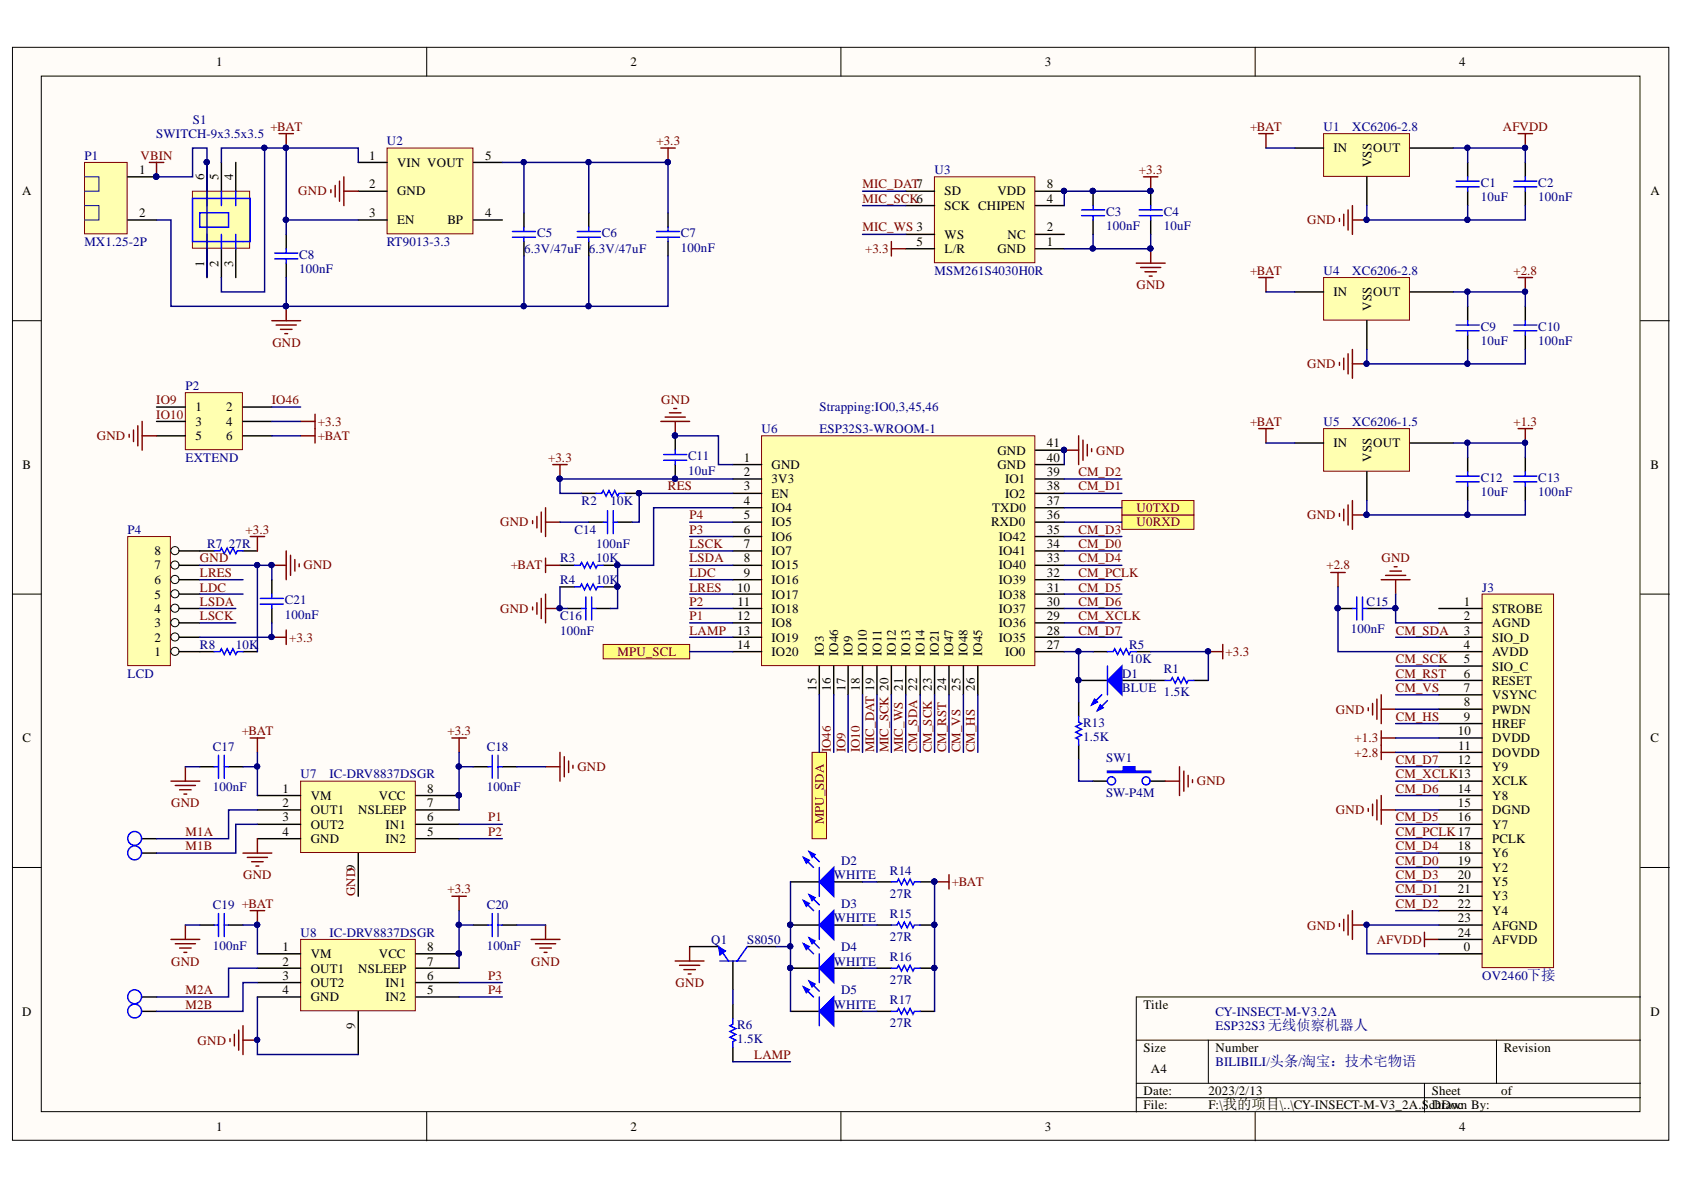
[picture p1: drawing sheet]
<svg xmlns="http://www.w3.org/2000/svg" width="297mm" height="210mm" viewBox="0 0 297 210" stroke-linecap="round" stroke-linejoin="round" font-family="sans-serif">
<defs><g id="words">
<g font-size="2.3">
<text x="38.1" y="11.7">1</text>
<text x="111.2" y="11.7">2</text>
<text x="184.3" y="11.7">3</text>
<text x="257.4" y="11.7">4</text>
<text x="65.1" y="28.1">1</text>
<text x="70" y="29.4">VIN VOUT</text>
<text x="85.6" y="28.1">5</text>
<text x="235.2" y="26.9">IN</text>
<text x="241.9" y="29.4" transform="rotate(-90 241.9 29.4)">VSS</text>
<text x="242.2" y="26.9">OUT</text>
<text x="3.9" y="34.5">A</text>
<text x="24.5" y="30.7">1</text>
<text x="36" y="31.7" transform="rotate(-90 36 31.7)">6</text>
<text x="38.6" y="31.7" transform="rotate(-90 38.6 31.7)">5</text>
<text x="41.1" y="31.7" transform="rotate(-90 41.1 31.7)">4</text>
<text x="65.1" y="33.2">2</text>
<text x="70" y="34.5">GND</text>
<text x="166.6" y="34.5">SD</text>
<text x="175.9" y="34.5">VDD</text>
<text x="184.6" y="35.7">4</text>
<text x="184.6" y="33.2">8</text>
<text x="291.1" y="34.5">A</text>
<text x="24.5" y="38.3">2</text>
<text x="65.1" y="38.3">3</text>
<text x="70" y="39.5">EN</text>
<text x="78.9" y="39.5">BP</text>
<text x="85.6" y="38.3">4</text>
<text x="166.6" y="37">SCK CHIPEN</text>
<text x="184.6" y="40.8">2</text>
<text x="36" y="47.1" transform="rotate(-90 36 47.1)">1</text>
<text x="38.6" y="47.1" transform="rotate(-90 38.6 47.1)">2</text>
<text x="41.1" y="47.1" transform="rotate(-90 41.1 47.1)">3</text>
<text x="161.6" y="43.4">5</text>
<text x="166.6" y="42.1">WS</text>
<text x="166.6" y="44.7">L/R</text>
<text x="175.9" y="44.7">GND</text>
<text x="177.7" y="42.1">NC</text>
<text x="184.6" y="43.4">1</text>
<text x="235.2" y="52.3">IN</text>
<text x="242.2" y="52.3">OUT</text>
<text x="241.9" y="54.8" transform="rotate(-90 241.9 54.8)">VSS</text>
<text x="34.5" y="72.6">1</text>
<text x="34.5" y="75.1">3</text>
<text x="34.5" y="77.6">5</text>
<text x="39.9" y="72.6">2</text>
<text x="39.9" y="75.1">4</text>
<text x="39.9" y="77.6">6</text>
<text x="4" y="82.7">B</text>
<text x="131.2" y="81.4">1</text>
<text x="131.2" y="84">2</text>
<text x="136.1" y="82.7">GND</text>
<text x="175.9" y="82.7">GND</text>
<text x="175.9" y="80.2">GND</text>
<text x="184.6" y="84">39</text>
<text x="184.6" y="81.4">40</text>
<text x="184.6" y="78.9">41</text>
<text x="235.2" y="78.9">IN</text>
<text x="241.9" y="81.4" transform="rotate(-90 241.9 81.4)">VSS</text>
<text x="242.2" y="78.9">OUT</text>
<text x="291.1" y="82.7">B</text>
<text x="131.2" y="86.5">3</text>
<text x="131.2" y="89">4</text>
<text x="136.1" y="85.2">3V3</text>
<text x="136.1" y="87.8">EN</text>
<text x="177.3" y="87.8">IO2</text>
<text x="177.3" y="85.2">IO1</text>
<text x="184.6" y="89">37</text>
<text x="184.6" y="86.5">38</text>
<text x="131.2" y="91.6">5</text>
<text x="131.2" y="94.1">6</text>
<text x="136.1" y="90.3">IO4</text>
<text x="136.1" y="92.8">IO5</text>
<text x="136.1" y="95.4">IO6</text>
<text x="174.8" y="92.8">RXD0</text>
<text x="175" y="90.3">TXD0</text>
<text x="176.2" y="95.4">IO42</text>
<text x="184.6" y="94.1">35</text>
<text x="184.6" y="91.6">36</text>
<text x="27.2" y="100.4">7</text>
<text x="27.2" y="97.9">8</text>
<text x="131.2" y="96.6">7</text>
<text x="131.2" y="99.2">8</text>
<text x="131.2" y="101.7">9</text>
<text x="136.1" y="97.9">IO7</text>
<text x="136.1" y="100.4">IO15</text>
<text x="176.2" y="100.4">IO40</text>
<text x="176.2" y="97.9">IO41</text>
<text x="184.6" y="101.7">32</text>
<text x="184.6" y="99.2">33</text>
<text x="184.6" y="96.6">34</text>
<text x="27.2" y="105.6">5</text>
<text x="27.2" y="103">6</text>
<text x="130" y="104.3">10</text>
<text x="130.1" y="106.9">11</text>
<text x="136.1" y="103">IO16</text>
<text x="136.1" y="105.6">IO17</text>
<text x="176.2" y="105.6">IO38</text>
<text x="176.2" y="103">IO39</text>
<text x="184.6" y="106.9">30</text>
<text x="184.6" y="104.3">31</text>
<text x="258.2" y="106.9">1</text>
<text x="27.2" y="113.2">2</text>
<text x="27.2" y="110.7">3</text>
<text x="27.2" y="108.1">4</text>
<text x="130" y="109.4">12</text>
<text x="130" y="111.9">13</text>
<text x="136.1" y="108.1">IO18</text>
<text x="136.1" y="110.7">IO8</text>
<text x="136.1" y="113.2">IO19</text>
<text x="176.2" y="113.2">IO35</text>
<text x="176.2" y="110.7">IO36</text>
<text x="176.2" y="108.1">IO37</text>
<text x="184.6" y="111.9">28</text>
<text x="184.6" y="109.4">29</text>
<text x="258.2" y="109.4">2</text>
<text x="258.2" y="111.9">3</text>
<text x="263.2" y="108.1">STROBE</text>
<text x="263.2" y="110.7">AGND</text>
<text x="263.2" y="113.2">SIO_D</text>
<text x="27.2" y="115.7">1</text>
<text x="130" y="114.5">14</text>
<text x="136.1" y="115.7">IO20</text>
<text x="145.3" y="115.7" transform="rotate(-90 145.3 115.7)">IO3</text>
<text x="147.8" y="115.7" transform="rotate(-90 147.8 115.7)">IO46</text>
<text x="150.4" y="115.7" transform="rotate(-90 150.4 115.7)">IO9</text>
<text x="152.9" y="115.7" transform="rotate(-90 152.9 115.7)">IO10</text>
<text x="155.5" y="115.7" transform="rotate(-90 155.5 115.7)">IO11</text>
<text x="158" y="115.7" transform="rotate(-90 158 115.7)">IO12</text>
<text x="160.5" y="115.7" transform="rotate(-90 160.5 115.7)">IO13</text>
<text x="163.1" y="115.7" transform="rotate(-90 163.1 115.7)">IO14</text>
<text x="165.6" y="115.7" transform="rotate(-90 165.6 115.7)">IO21</text>
<text x="168.1" y="115.7" transform="rotate(-90 168.1 115.7)">IO47</text>
<text x="170.7" y="115.7" transform="rotate(-90 170.7 115.7)">IO48</text>
<text x="173.2" y="115.7" transform="rotate(-90 173.2 115.7)">IO45</text>
<text x="177.3" y="115.7">IO0</text>
<text x="184.6" y="114.5">27</text>
<text x="258.2" y="114.5">4</text>
<text x="258.2" y="117">5</text>
<text x="258.2" y="119.5">6</text>
<text x="263.2" y="115.7">AVDD</text>
<text x="263.2" y="118.3">SIO_C</text>
<text x="144" y="121.8" transform="rotate(-90 144 121.8)">15</text>
<text x="146.6" y="121.8" transform="rotate(-90 146.6 121.8)">16</text>
<text x="149.1" y="121.8" transform="rotate(-90 149.1 121.8)">17</text>
<text x="151.7" y="121.8" transform="rotate(-90 151.7 121.8)">18</text>
<text x="159.3" y="121.8" transform="rotate(-90 159.3 121.8)">21</text>
<text x="164.3" y="121.8" transform="rotate(-90 164.3 121.8)">23</text>
<text x="166.9" y="121.8" transform="rotate(-90 166.9 121.8)">24</text>
<text x="169.4" y="121.8" transform="rotate(-90 169.4 121.8)">25</text>
<text x="172" y="121.8" transform="rotate(-90 172 121.8)">26</text>
<text x="258.2" y="122.1">7</text>
<text x="258.2" y="124.6">8</text>
<text x="263.2" y="120.8">RESET</text>
<text x="263.2" y="123.3">VSYNC</text>
<text x="263.2" y="125.9">PWDN</text>
<text x="4" y="130.9">C</text>
<text x="257.1" y="129.7">10</text>
<text x="258.2" y="127.1">9</text>
<text x="263.2" y="128.4">HREF</text>
<text x="263.2" y="130.9">DVDD</text>
<text x="291.1" y="130.9">C</text>
<text x="257.1" y="134.7">12</text>
<text x="257.2" y="132.2">11</text>
<text x="263.2" y="133.5">DOVDD</text>
<text x="263.2" y="136">Y9</text>
<text x="49.8" y="139.8">1</text>
<text x="49.8" y="142.4">2</text>
<text x="54.8" y="141.1">VM</text>
<text x="54.8" y="143.6">OUT1</text>
<text x="63.2" y="143.6">NSLEEP</text>
<text x="66.8" y="141.1">VCC</text>
<text x="75.4" y="142.4">7</text>
<text x="75.4" y="139.8">8</text>
<text x="257.1" y="139.8">14</text>
<text x="257.1" y="142.4">15</text>
<text x="263.2" y="138.6">XCLK</text>
<text x="263.2" y="141.1">Y8</text>
<text x="263.2" y="143.6">DGND</text>
<text x="49.8" y="144.9">3</text>
<text x="49.8" y="147.4">4</text>
<text x="54.8" y="146.2">OUT2</text>
<text x="54.8" y="148.7">GND</text>
<text x="68" y="148.7">IN2</text>
<text x="68" y="146.2">IN1</text>
<text x="75.4" y="147.4">5</text>
<text x="75.4" y="144.9">6</text>
<text x="257.1" y="144.9">16</text>
<text x="257.1" y="150">18</text>
<text x="263.2" y="146.2">Y7</text>
<text x="263.2" y="148.7">PCLK</text>
<text x="257.1" y="152.5">19</text>
<text x="257.1" y="155">20</text>
<text x="263.2" y="151.2">Y6</text>
<text x="263.2" y="153.8">Y2</text>
<text x="257.1" y="157.6">21</text>
<text x="257.1" y="160.1">22</text>
<text x="263.2" y="156.3">Y5</text>
<text x="263.2" y="158.8">Y3</text>
<text x="263.2" y="161.4">Y4</text>
<text x="49.8" y="167.8">1</text>
<text x="75.4" y="167.8">8</text>
<text x="257.1" y="162.6">23</text>
<text x="257.1" y="165.2">24</text>
<text x="258.2" y="167.8">0</text>
<text x="263.2" y="164">AFGND</text>
<text x="263.2" y="166.5">AFVDD</text>
<text x="49.8" y="170.3">2</text>
<text x="49.8" y="172.9">3</text>
<text x="54.8" y="169">VM</text>
<text x="54.8" y="171.6">OUT1</text>
<text x="63.2" y="171.6">NSLEEP</text>
<text x="66.8" y="169">VCC</text>
<text x="75.4" y="172.9">6</text>
<text x="75.4" y="170.3">7</text>
<text x="3.9" y="179.2">D</text>
<text x="49.8" y="175.4">4</text>
<text x="54.8" y="174.1">OUT2</text>
<text x="54.8" y="176.7">GND</text>
<text x="68" y="176.7">IN2</text>
<text x="68" y="174.1">IN1</text>
<text x="75.4" y="175.4">5</text>
<text x="201.7" y="177.9">Title</text>
<text x="291.1" y="179.2">D</text>
<text x="62.7" y="181.6" transform="rotate(-90 62.7 181.6)">9</text>
<text x="201.7" y="185.5">Size</text>
<text x="214.4" y="185.5">Number</text>
<text x="265.2" y="185.5">Revision</text>
<text x="203" y="189.3">A4</text>
<text x="201.7" y="193.1">Date:</text>
<text x="201.7" y="195.7">File:</text>
<text x="213.1" y="193.1">2023/2/13</text>
<text x="213.1" y="195.7">F:\我的项目\..\CY-INSECT-M-V3_2A.Schrawn By:</text>
<text x="252.6" y="193.1">Sheet</text>
<text x="252.6" y="195.7">DDoc</text>
<text x="264.8" y="193.1">of</text>
<text x="38.1" y="199.5">1</text>
<text x="111.2" y="199.5">2</text>
<text x="184.3" y="199.5">3</text>
<text x="257.4" y="199.5">4</text>
</g>
<g font-size="2.3" fill="#000080">
<text x="34" y="21.8">S1</text>
<text x="233.4" y="23.1">U1</text>
<text x="238.5" y="23.1">XC6206-2.8</text>
<text x="14.9" y="28.1">P1</text>
<text x="27.6" y="24.3">SWITCH-9x3.5x3.5</text>
<text x="68.3" y="25.6">U2</text>
<text x="164.8" y="30.7">U3</text>
<text x="261.2" y="32.9">C1</text>
<text x="261.2" y="35.5">10uF</text>
<text x="271.3" y="32.9">C2</text>
<text x="271.3" y="35.5">100nF</text>
<text x="94.7" y="41.8">C5</text>
<text x="106.1" y="41.8">C6</text>
<text x="120.1" y="41.8">C7</text>
<text x="195.1" y="38">C3</text>
<text x="195.1" y="40.6">100nF</text>
<text x="205.3" y="38">C4</text>
<text x="205.3" y="40.6">10uF</text>
<text x="14.9" y="43.4">MX1.25-2P</text>
<text x="52.8" y="45.7">C8</text>
<text x="68.3" y="43.4">RT9013-3.3</text>
<text x="92.4" y="44.7">6.3V/47uF</text>
<text x="103.9" y="44.7">6.3V/47uF</text>
<text x="120.1" y="44.4">100nF</text>
<text x="52.8" y="48.2">100nF</text>
<text x="164.8" y="48.5">MSM261S4030H0R</text>
<text x="233.4" y="48.5">U4</text>
<text x="238.5" y="48.5">XC6206-2.8</text>
<text x="261.2" y="58.4">C9</text>
<text x="271.3" y="58.4">C10</text>
<text x="261.2" y="60.9">10uF</text>
<text x="271.3" y="60.9">100nF</text>
<text x="32.7" y="68.8">P2</text>
<text x="134.3" y="76.4">U6</text>
<text x="144.5" y="76.4">ESP32S3-WROOM-1</text>
<text x="144.5" y="72.6">Strapping:IO0,3,45,46</text>
<text x="233.4" y="75.1">U5</text>
<text x="238.5" y="75.1">XC6206-1.5</text>
<text x="32.7" y="81.4">EXTEND</text>
<text x="121.4" y="81.2">C11</text>
<text x="121.4" y="83.7">10uF</text>
<text x="102.6" y="89">R2</text>
<text x="107.7" y="89">10K</text>
<text x="261.2" y="85">C12</text>
<text x="261.2" y="87.5">10uF</text>
<text x="271.3" y="85">C13</text>
<text x="271.3" y="87.5">100nF</text>
<text x="22.5" y="94.1">P4</text>
<text x="101.3" y="94.1">C14</text>
<text x="36.5" y="96.6">R7</text>
<text x="40.3" y="96.6">27R</text>
<text x="98.8" y="99.2">R3</text>
<text x="105.1" y="96.6">100nF</text>
<text x="105.1" y="99.2">10K</text>
<text x="50.2" y="106.6">C21</text>
<text x="98.8" y="103">R4</text>
<text x="105.1" y="103">10K</text>
<text x="241.1" y="106.9">C15</text>
<text x="261.4" y="104.3">J3</text>
<text x="50.2" y="109.2">100nF</text>
<text x="98.8" y="109.4">C16</text>
<text x="98.8" y="111.9">100nF</text>
<text x="238.3" y="111.7">100nF</text>
<text x="22.5" y="119.5">LCD</text>
<text x="35.3" y="114.5">R8</text>
<text x="41.6" y="114.5">10K</text>
<text x="197.9" y="119.5">D1</text>
<text x="199.2" y="114.5">R5</text>
<text x="199.2" y="117">10K</text>
<text x="205.3" y="118.8">R1</text>
<text x="197.9" y="122.1">BLUE</text>
<text x="205.3" y="122.8">1.5K</text>
<text x="191.1" y="128.2">R13</text>
<text x="191.1" y="130.7">1.5K</text>
<text x="37.6" y="132.5">C17</text>
<text x="53" y="137.3">U7</text>
<text x="58.1" y="137.3">IC-DRV8837DSGR</text>
<text x="85.8" y="132.5">C18</text>
<text x="195.1" y="134.5">SW1</text>
<text x="37.6" y="139.6">100nF</text>
<text x="85.8" y="139.6">100nF</text>
<text x="195.1" y="140.6">SW-P4M</text>
<text x="147.1" y="155">WHITE</text>
<text x="148.4" y="152.5">D2</text>
<text x="157" y="154.3">R14</text>
<text x="37.6" y="160.3">C19 +BAT</text>
<text x="85.8" y="160.3">C20</text>
<text x="148.4" y="160.1">D3</text>
<text x="157" y="158.3">27R</text>
<text x="157" y="161.9">R15</text>
<text x="37.6" y="167.5">100nF</text>
<text x="53" y="165.2">U8</text>
<text x="58.1" y="165.2">IC-DRV8837DSGR</text>
<text x="85.8" y="167.5">100nF</text>
<text x="125.4" y="166.5">Q1</text>
<text x="131.8" y="166.5">S8050</text>
<text x="147.1" y="162.6">WHITE</text>
<text x="148.4" y="167.8">D4</text>
<text x="157" y="166">27R</text>
<text x="147.1" y="170.3">WHITE</text>
<text x="157" y="169.6">R16</text>
<text x="157" y="173.6">27R</text>
<text x="261.4" y="172.9">OV2460下接</text>
<text x="147.1" y="177.9">WHITE</text>
<text x="148.4" y="175.4">D5</text>
<text x="157" y="177.2">R17</text>
<text x="214.4" y="179.2">CY-INSECT-M-V3.2A</text>
<text x="130" y="181.5">R6</text>
<text x="130" y="184">1.5K</text>
<text x="157" y="181.2">27R</text>
<text x="214.4" y="181.7">ESP32S3 无线侦察机器人</text>
<text x="214.4" y="188.1">BILIBILI/头条/淘宝：技术宅物语</text>
</g>
<g font-size="2.3" fill="#800000">
<text x="47.7" y="23.1">+BAT</text>
<text x="220.5" y="23.1">+BAT</text>
<text x="265.1" y="23.1">AFVDD</text>
<text x="24.8" y="28.1">VBIN</text>
<text x="115.8" y="25.6">+3.3</text>
<text x="52.6" y="34.5">GND</text>
<text x="152.2" y="35.7">MIC_SCK6</text>
<text x="152.2" y="33.2">MIC_DAT7</text>
<text x="200.9" y="30.7">+3.3</text>
<text x="152.2" y="40.8">MIC_WS 3</text>
<text x="230.6" y="39.5">GND</text>
<text x="152.6" y="44.7">+3.3</text>
<text x="200.5" y="51">GND</text>
<text x="220.5" y="48.5">+BAT</text>
<text x="266.9" y="48.5">+2.8</text>
<text x="48" y="61.2">GND</text>
<text x="230.6" y="65">GND</text>
<text x="27.6" y="71.3">IO9</text>
<text x="48" y="71.3">IO46</text>
<text x="116.6" y="71.3">GND</text>
<text x="17.1" y="77.6">GND</text>
<text x="27.6" y="73.8">IO10</text>
<text x="56.1" y="75.1">+3.3</text>
<text x="56.1" y="77.6">+BAT</text>
<text x="220.5" y="75.1">+BAT</text>
<text x="266.9" y="75.1">+1.3</text>
<text x="96.7" y="81.4">+3.3</text>
<text x="190.2" y="84">CM_D2</text>
<text x="193.4" y="80.2">GND</text>
<text x="117.8" y="86.5">RES</text>
<text x="190.2" y="86.5">CM_D1</text>
<text x="43.3" y="94.1">+3.3</text>
<text x="88.2" y="92.8">GND</text>
<text x="121.6" y="94.1">P3</text>
<text x="121.6" y="91.6">P4</text>
<text x="190.2" y="94.1">CM_D3</text>
<text x="200.5" y="92.8">U0RXD</text>
<text x="200.5" y="90.3">U0TXD</text>
<text x="230.6" y="91.6">GND</text>
<text x="35.3" y="99.2">GND</text>
<text x="35.3" y="101.7">LRES</text>
<text x="53.5" y="100.4">GND</text>
<text x="90.1" y="100.4">+BAT</text>
<text x="121.6" y="101.7">LDC</text>
<text x="121.6" y="96.6">LSCK</text>
<text x="121.6" y="99.2">LSDA</text>
<text x="190.2" y="101.7">CM_PCLK</text>
<text x="190.2" y="96.6">CM_D0</text>
<text x="190.2" y="99.2">CM_D4</text>
<text x="234" y="100.4">+2.8</text>
<text x="243.7" y="99.2">GND</text>
<text x="35.3" y="106.9">LSDA</text>
<text x="35.3" y="104.3">LDC</text>
<text x="121.6" y="106.9">P2</text>
<text x="121.6" y="104.3">LRES</text>
<text x="190.2" y="104.3">CM_D5</text>
<text x="190.2" y="106.9">CM_D6</text>
<text x="35.3" y="109.4">LSCK</text>
<text x="51" y="113.2">+3.3</text>
<text x="88.2" y="108.1">GND</text>
<text x="121.6" y="109.4">P1</text>
<text x="121.6" y="111.9">LAMP</text>
<text x="190.2" y="111.9">CM_D7</text>
<text x="190.2" y="109.4">CM_XCLK</text>
<text x="246.2" y="111.9">CM_SDA</text>
<text x="108.9" y="115.7">MPU_SCL</text>
<text x="216.2" y="115.7">+3.3</text>
<text x="246.2" y="119.5">CM_RST</text>
<text x="246.2" y="117">CM_SCK</text>
<text x="235.6" y="125.9">GND</text>
<text x="246.2" y="122.1">CM_VS</text>
<text x="42.6" y="129.7">+BAT</text>
<text x="78.9" y="129.7">+3.3</text>
<text x="238.9" y="130.9">+1.3</text>
<text x="246.2" y="127.1">CM_HS</text>
<text x="101.8" y="136">GND</text>
<text x="146.6" y="132.7" transform="rotate(-90 146.6 132.7)">IO46</text>
<text x="149.1" y="132.7" transform="rotate(-90 149.1 132.7)">IO9</text>
<text x="151.7" y="132.7" transform="rotate(-90 151.7 132.7)">IO10</text>
<text x="154.2" y="132.7" transform="rotate(-90 154.2 132.7)">MIC_DAT 19</text>
<text x="156.7" y="132.7" transform="rotate(-90 156.7 132.7)">MIC_SCK 20</text>
<text x="159.3" y="132.7" transform="rotate(-90 159.3 132.7)">MIC_WS</text>
<text x="161.8" y="132.7" transform="rotate(-90 161.8 132.7)">CM_SDA 22</text>
<text x="164.3" y="132.7" transform="rotate(-90 164.3 132.7)">CM_SCK</text>
<text x="166.9" y="132.7" transform="rotate(-90 166.9 132.7)">CM_RST</text>
<text x="169.4" y="132.7" transform="rotate(-90 169.4 132.7)">CM_VS</text>
<text x="172" y="132.7" transform="rotate(-90 172 132.7)">CM_HS</text>
<text x="238.9" y="133.5">+2.8</text>
<text x="246.2" y="134.7">CM_D7</text>
<text x="246.2" y="137.3">CM_XCLK13</text>
<text x="30.2" y="142.4">GND</text>
<text x="211.1" y="138.6">GND</text>
<text x="235.6" y="143.6">GND</text>
<text x="246.2" y="139.8">CM_D6</text>
<text x="32.7" y="147.4">M1A</text>
<text x="32.7" y="150">M1B</text>
<text x="86.1" y="144.9">P1</text>
<text x="86.1" y="147.4">P2</text>
<text x="145.3" y="145.4" transform="rotate(-90 145.3 145.4)">MPU_SDA</text>
<text x="246.2" y="150">CM_D4</text>
<text x="246.2" y="144.9">CM_D5</text>
<text x="246.2" y="147.4">CM_PCLK17</text>
<text x="42.9" y="155">GND</text>
<text x="246.2" y="152.5">CM_D0</text>
<text x="246.2" y="155">CM_D3</text>
<text x="62.7" y="158.1" transform="rotate(-90 62.7 158.1)">GND9</text>
<text x="78.9" y="157.6">+3.3</text>
<text x="167.9" y="156.3">+BAT</text>
<text x="246.2" y="157.6">CM_D1</text>
<text x="246.2" y="160.1">CM_D2</text>
<text x="230.6" y="164">GND</text>
<text x="242.8" y="166.5">AFVDD</text>
<text x="30.2" y="170.3">GND</text>
<text x="86.1" y="172.9">P3</text>
<text x="93.7" y="170.3">GND</text>
<text x="32.7" y="177.9">M2B</text>
<text x="32.7" y="175.4">M2A</text>
<text x="86.1" y="175.4">P4</text>
<text x="119.2" y="174.1">GND</text>
<text x="34.8" y="184.3">GND</text>
<text x="133" y="186.8">LAMP</text>
</g>
</g></defs>
<g fill="#fffcf8" stroke="#000" stroke-width=".18">
<path d="M2.2 8.3h292.2v192.8h-292.2z"/>
<path d="M7.3 13.4h282v182.7h-282z"/>
</g>
<g fill="none" stroke="#000" stroke-width=".18">
<path d="M75.3 8.3v5.1M148.3 8.3v5.1M221.4 8.3v5.1M2.2 56.6h5.1M289.4 56.6h5.1M2.2 104.8h5.1M289.4 104.8h5.1M2.2 153h5.1M289.4 153h5.1M289.4 175.9h-89v20.3M75.3 196.2v5M148.3 196.2v5"/>
<path d="M200.4 183.5h89M200.4 191.1h89M200.4 193.6h89M213.1 183.5v7.6M221.4 196.2v5M251.3 191.1v5.1M264 183.5v7.6"/>
</g>
<g fill="none" stroke="#800000" stroke-width=".25">
<path d="M222 49h2.6M223.3 49v2.5M267.8 49h2.5M269 49v2.5M222 75.6h2.6M223.3 75.6v2.5M236.3 63.9v.5M237 63.2v2M237.8 62.4v3.6M238.6 61.6v5.1M238.6 64.2h2.5M267.8 75.6h2.5"/>
<path d="M269 75.6v2.5M236.3 90.6v.5M237 89.8v2M237.8 89.1v3.5M238.6 88.3v5.1M238.6 90.8h2.5M245.9 100h.5M234.7 101h2.6M236 101v2.5M243.6 102.3h5.1M244.4 101.5h3.6M245.2 100.7h2"/>
<path d="M246.2 102.3v2.5M241.3 124.8v.5M242.1 124.1v2M242.9 123.3v3.6M243.6 122.6v5M243.6 128.9v5.1M243.6 125.1h2.6M243.6 130.2h2.6M243.6 132.7h2.6M241.3 142.6v.5M242.1 141.8v2.1M242.9 141.1v3.5"/>
<path d="M243.6 140.3v5.1M243.6 142.9h2.6"/>
</g>
<path d="M258.9 54v2.6M258.9 59.1v2.5M269 54v2.6M269 59.1v2.5M258.9 80.7v2.5M258.9 85.8v2.5M269 80.7v2.5M269 85.8v2.5M236 107.3h2.6M241.1 107.3h2.5" fill="none" stroke="#000" stroke-width=".25"/>
<g fill="#000080" stroke="#000080" stroke-width=".18">
<circle cx="236" cy="107.3" r=".46"/>
<circle cx="241" cy="64.1" r=".46"/>
<circle cx="269" cy="51.4" r=".46"/>
<circle cx="241" cy="90.8" r=".46"/>
<circle cx="269" cy="78.1" r=".46"/>
</g>
<g fill="none" stroke="#00f" stroke-width=".25">
<path d="M256.8 57.3h4.1M256.8 58.3h4.1M258.9 56.6v.7M258.9 58.3v.8M267 57.3h4.1M267 58.3h4.1M269 56.6v.7M269 58.3v.8M256.8 84h4.1M256.8 85h4.1M258.9 83.2v.8M258.9 85v.8"/>
<path d="M267 84h4.1M267 85h4.1M269 83.2v.8M269 85v.8M238.6 107.3h.7M239.3 105.3v4.1M240.3 105.3v4.1M240.3 107.3h.8"/>
</g>
<path d="M233.5 49h15.1v7.5h-15.1z" fill="#ffffb0" stroke="#800000" stroke-width=".18"/>
<path d="M228.4 51.5h5.1M241.1 56.6v5M248.7 51.5h7.6" fill="none" stroke="#000" stroke-width=".25"/>
<path d="M233.5 75.6h15.1v7.5h-15.1z" fill="#ffffb0" stroke="#800000" stroke-width=".18"/>
<path d="M228.4 78.1h5.1M248.7 78.1h7.6M241.1 83.2v5.1" fill="none" stroke="#000" stroke-width=".25"/>
<path d="M164.8 31.2h17.7v15.1h-17.7z" fill="#ffffb0" stroke="#800000" stroke-width=".18"/>
<path d="M159.8 36.3h5M159.8 33.7h5M182.6 36.3h5.1M182.6 33.7h5.1M192.8 33.7v2.6M192.8 38.8v2.5M203 33.7v2.6M203 38.8v2.5M159.8 43.9h5M159.8 41.3h5M182.6 43.9h5.1M182.6 41.3h5.1" fill="none" stroke="#000" stroke-width=".25"/>
<g fill="#000080" stroke="#000080" stroke-width=".18">
<circle cx="187.7" cy="33.7" r=".46"/>
<circle cx="192.7" cy="33.7" r=".46"/>
<circle cx="202.9" cy="33.7" r=".46"/>
<circle cx="202.9" cy="43.8" r=".46"/>
<circle cx="241" cy="163.1" r=".46"/>
</g>
<path d="M190.8 37h4M190.8 38h4M192.8 36.3v.7M192.8 38v.8M200.9 37h4.1M200.9 38h4.1M203 36.3v.7M203 38v.8" fill="none" stroke="#00f" stroke-width=".25"/>
<g fill="none" stroke="#800000" stroke-width=".25">
<path d="M201.7 31.2h2.5M203 31.2v2.5M157.2 42.6v2.5M157.2 43.9h2.6M200.4 46.4h5.1M201.2 47.2h3.5M202 47.9h2M202.7 48.7h.5M203 43.9v2.5M236.3 162.9v.5M237 162.2v2M237.8 161.4v3.5"/>
<path d="M238.6 160.6v5.1M238.6 163.2h2.5M251.3 164.4v2.6M251.3 165.7h2.5"/>
</g>
<path d="M261.4 104.8h12.6v65.9h-12.6z" fill="#ffffb0" stroke="#800000" stroke-width=".18"/>
<g fill="none" stroke="#000" stroke-width=".25">
<path d="M258.9 28.7v2.5M258.9 33.7v2.6M269 28.7v2.5M269 33.7v2.6M253.8 107.3h7.6M253.8 109.9h7.6M253.8 112.4h7.6M253.8 114.9h7.6M253.8 117.5h7.6M253.8 120h7.6M253.8 122.6h7.6M253.8 125.1h7.6"/>
<path d="M253.8 127.6h7.6M253.8 130.2h7.6M253.8 132.7h7.6M253.8 135.2h7.6M253.8 137.8h7.6M253.8 140.3h7.6M253.8 142.9h7.6M253.8 145.4h7.6M253.8 147.9h7.6M253.8 150.5h7.6M253.8 153h7.6M253.8 155.6h7.6"/>
<path d="M253.8 158.1h7.6M253.8 160.6h7.6M253.8 163.2h7.6M253.8 165.7h7.6M253.8 168.2h7.6"/>
</g>
<path d="M222 23.6h2.6M223.3 23.6v2.5M236.3 38.5v.6M237 37.8v2M237.8 37v3.6M238.6 36.3v5M238.6 38.8h2.5" fill="none" stroke="#800000" stroke-width=".25"/>
<circle cx="241" cy="38.8" r=".46" fill="#000080" stroke="#000080" stroke-width=".18"/>
<path d="M256.8 32h4.1M256.8 33h4.1M258.9 31.2v.8M258.9 33v.7M267 32h4.1M267 33h4.1M269 31.2v.8M269 33v.7" fill="none" stroke="#00f" stroke-width=".25"/>
<path d="M233.5 23.6h15.1v7.5h-15.1z" fill="#ffffb0" stroke="#800000" stroke-width=".18"/>
<path d="M228.4 26.1h5.1M241.1 31.2v5.1M248.7 26.1h7.6" fill="none" stroke="#000" stroke-width=".25"/>
<path d="M267.8 23.6h2.5M269 23.6v2.5" fill="none" stroke="#800000" stroke-width=".25"/>
<circle cx="269" cy="26.1" r=".46" fill="#000080" stroke="#000080" stroke-width=".18"/>
<path d="M134.3 76.9h48.2v40.5h-48.2z" fill="#ffffb0" stroke="#800000" stroke-width=".18"/>
<g fill="none" stroke="#000" stroke-width=".25">
<path d="M182.6 79.4h5.1M129.3 81.9h5.1M129.3 84.5h5.1M129.3 87h5.1M129.3 89.6h5.1M129.3 92.1h5.1M129.3 94.6h5.1M129.3 97.2h5.1M129.3 99.7h5.1M182.6 81.9h5.1M182.6 84.5h5.1M182.6 87h5.1"/>
<path d="M182.6 89.6h5.1M182.6 92.1h5.1M182.6 94.6h5.1M182.6 97.2h5.1M182.6 99.7h5.1M129.3 102.3h5.1M129.3 104.8h5.1M129.3 107.3h5.1M129.3 109.9h5.1M129.3 112.4h5.1M129.3 114.9h5.1M144.5 117.5v5.1"/>
<path d="M147.1 117.5v5.1M149.6 117.5v5.1M152.1 117.5v5.1M154.7 117.5v5.1M157.2 117.5v5.1M159.8 117.5v5.1M162.3 117.5v5.1M164.8 117.5v5.1M167.4 117.5v5.1M169.9 117.5v5.1M172.5 117.5v5.1M182.6 102.3h5.1"/>
<path d="M182.6 104.8h5.1M182.6 107.3h5.1M182.6 109.9h5.1M182.6 112.4h5.1M182.6 114.9h5.1M190.3 120h5M197.9 120h5.1"/>
</g>
<g fill="#000080" stroke="#000080" stroke-width=".18">
<circle cx="187.7" cy="79.4" r=".46"/>
<circle cx="190.2" cy="120" r=".46"/>
</g>
<path d="M195.3 120l2.6-2.5v5.1z" fill="#00f"/>
<path d="M194.3 122.6l-1.7 1.7M195.3 120l2.6-2.5v5.1zM195.3 123.6l-1.7 1.7" fill="none" stroke="#00f" stroke-width=".25"/>
<path d="M193.1 123.3l.5 .5-1 .5z" fill="#00f"/>
<path d="M193.1 123.3l.5 .5-1 .5z" fill="none" stroke="#00f" stroke-width=".25"/>
<path d="M194.1 124.3l.5 .5-1 .5z" fill="#00f"/>
<path d="M195.3 117.5v5.1M194.1 124.3l.5 .5-1 .5z" fill="none" stroke="#00f" stroke-width=".25"/>
<circle cx="190.2" cy="120" r=".46" fill="#000080" stroke="#000080" stroke-width=".18"/>
<path d="M68.3 26.1h15.1v15.1h-15.1z" fill="#ffffb0" stroke="#800000" stroke-width=".18"/>
<g fill="none" stroke="#000" stroke-width=".25">
<path d="M63.2 28.7h5.1M63.2 33.7h5.1M63.2 38.8h5.1M83.5 28.7h5.1M83.5 38.8h5.1M117.8 37.5v2.6M36.5 43.9v5.1M39 43.9v5.1M50.5 41.3v2.6M50.5 46.4v2.6M117.8 42.6v2.5M203 120h2.5"/>
<path d="M210.6 120h2.5"/>
</g>
<path d="M48.5 44.6h4M48.5 45.7h4M50.5 43.9v.7M50.5 45.7v.7M115.8 40.8h4.1M115.8 41.8h4.1M117.8 40.1v.7M117.8 41.8v.8M205.5 120h1l.3-.5 .5 1 .5-1 .5 1 .5-1 .5 1 .3-.5h1" fill="none" stroke="#00f" stroke-width=".25"/>
<g fill="none" stroke="#800000" stroke-width=".25">
<path d="M26.3 28.7h2.6M27.6 28.7v2.5M49.2 23.6h2.6M50.5 23.6v2.5M58.4 33.5v.5M59.1 32.7v2M59.9 32v3.5M60.7 31.2v5.1M60.7 33.7h2.5M116.6 26.1h2.5M117.8 26.1v2.6M47.9 56.6h5.1"/>
<path d="M48.7 57.3h3.6M49.5 58.1h2M50.2 58.9h.5M50.5 54v2.6"/>
</g>
<g fill="#000080" stroke="#000080" stroke-width=".18">
<circle cx="50.4" cy="54" r=".47"/>
<circle cx="117.8" cy="28.6" r=".46"/>
<circle cx="50.4" cy="26.1" r=".46"/>
<circle cx="27.5" cy="31.2" r=".47"/>
</g>
<path d="M33.9 33.7h10.1v10.1h-10.1z" fill="#ffffb0" stroke="#800000" stroke-width=".18"/>
<path d="M34 35h10.1v7.6h-10.1zM35.2 37.5h5.1v2.6h-5.1zM36.5 33.7v2.6M39 33.7v2.6M41.6 33.7v2.6M36.5 41.3v2.6M39 41.3v2.6M41.6 41.3v2.6" fill="none" stroke="#00f" stroke-width=".25"/>
<path d="M36.5 28.7v5M39 28.7v5M41.6 28.7v5M41.6 43.9v5.1" fill="none" stroke="#000" stroke-width=".25"/>
<circle cx="36.5" cy="28.6" r=".46" fill="#000080" stroke="#000080" stroke-width=".18"/>
<path d="M14.9 28.7h7.5v12.5h-7.5z" fill="#ffffb0" stroke="#800000" stroke-width=".18"/>
<path d="M22.5 31.2h5.1M22.5 38.8h5.1" fill="none" stroke="#000" stroke-width=".25"/>
<circle cx="27.5" cy="31.2" r=".47" fill="#000080" stroke="#000080" stroke-width=".18"/>
<path d="M14.9 31.2h2.5v2.5h-2.5M14.9 36.3h2.5v2.5h-2.5" fill="none" stroke="#11037f" stroke-width=".18"/>
<path d="M53 137.8h20.3v12.6h-20.3z" fill="#ffffb0" stroke="#800000" stroke-width=".18"/>
<g fill="none" stroke="#000" stroke-width=".25">
<path d="M35.2 135.2h2.6M40.3 135.2h2.6M83.5 135.2h2.6M88.6 135.2h2.5M45.4 140.3h7.6M45.4 142.9h7.6M45.4 145.4h7.6M45.4 147.9h7.6M63.2 150.5v7.6M73.4 140.3h7.6M73.4 142.9h7.6M73.4 145.4h7.6"/>
<path d="M73.4 147.9h7.6"/>
</g>
<circle cx="80.9" cy="140.3" r=".46" fill="#000080" stroke="#000080" stroke-width=".18"/>
<path d="M30.2 137.8h5M30.9 138.5h3.6M31.7 139.3h2M32.7 135.2v2.6M44.1 130.2h2.6M45.4 130.2v2.5M79.7 130.2h2.6M81 130.2v2.5M32.4 140.1h.6" fill="none" stroke="#800000" stroke-width=".25"/>
<path d="M37.8 135.2h.7M38.5 133.2v4.1M39.6 133.2v4.1M39.6 135.2h.7M86.1 135.2h.7M86.8 133.2v4.1M87.8 135.2h.8M87.8 133.2v4.1" fill="none" stroke="#00f" stroke-width=".25"/>
<path d="M53 165.7h20.3v12.6h-20.3z" fill="#ffffb0" stroke="#800000" stroke-width=".18"/>
<g fill="none" stroke="#000" stroke-width=".25">
<path d="M35.2 163.2h2.6M40.3 163.2h2.6M45.4 168.2h7.6M45.4 170.8h7.6M45.4 173.3h7.6M45.4 175.9h7.6M63.2 178.4v7.6M73.4 168.2h7.6M73.4 170.8h7.6M73.4 173.3h7.6M73.4 175.9h7.6M83.5 163.2h2.6"/>
<path d="M88.6 163.2h2.5M121.6 167h5.1M129.3 169.5v5.1M131.8 167h5.1"/>
</g>
<g fill="#000080" stroke="#000080" stroke-width=".18">
<circle cx="80.9" cy="168.2" r=".46"/>
<circle cx="45.4" cy="163.1" r=".46"/>
<circle cx="45.4" cy="183.4" r=".46"/>
</g>
<g fill="none" stroke="#800000" stroke-width=".25">
<path d="M96.2 135.2h2.6M98.8 132.7v5.1M99.5 133.5v3.5M100.3 134.2v2.1M101.1 135v.5M42.9 150.5h5M43.6 151.2h3.6M44.4 152h2M45.1 152.8h.6M45.4 147.9v2.6M79.7 158.1h2.6M81 158.1v2.5"/>
<path d="M30.2 165.7h5M30.9 166.5h3.6M31.7 167.2h2M32.4 168h.6M32.7 163.2v2.5M44.1 160.6h2.6M45.4 160.6v2.6M93.7 165.7h5.1M94.5 166.5h3.5M95.2 167.2h2M96 168h.5M96.2 163.2v2.5"/>
<path d="M119.1 169.5h5.1M119.9 170.3h3.5M120.6 171h2.1M121.4 171.8h.5M121.6 167v2.5M40.6 183.2v.5M41.3 182.5v2M42.1 181.7v3.5M42.9 180.9v5.1M42.9 183.5h2.5"/>
</g>
<path d="M37.8 163.2h.7M38.5 161.1v4.1M39.6 161.1v4.1M39.6 163.2h.7M86.1 163.2h.7M86.8 161.1v4.1M87.8 163.2h.8M87.8 161.1v4.1M126.7 167l1.8 2.5M127 169.5h4.6M131.8 167l-1.8 2.5" fill="none" stroke="#00f" stroke-width=".25"/>
<path d="M126.7 167l1.3 .7-1 .8z" fill="#00f"/>
<path d="M126.7 167l1.3 .7-1 .8z" fill="none" stroke="#00f" stroke-width=".18"/>
<path d="M129.3 177.1v2.6M139.4 163.2h5.1M147.1 163.2h5M129.3 184.7v2.6" fill="none" stroke="#000" stroke-width=".25"/>
<path d="M129.3 179.7v1l-.5 .2 1 .5-1 .5 1 .6-1 .5 1 .5-.5 .2v1" fill="none" stroke="#00f" stroke-width=".25"/>
<path d="M164.8 155.6h2.6M167.4 154.3v2.5" fill="none" stroke="#800000" stroke-width=".25"/>
<g fill="#000080" stroke="#000080" stroke-width=".18">
<circle cx="164.8" cy="155.5" r=".46"/>
<circle cx="139.4" cy="163.1" r=".46"/>
</g>
<path d="M144.5 163.2l2.6-2.6v5.1z" fill="#00f"/>
<path d="M141.7 158.9l1.8 1.7M142.7 157.8l1.8 1.8M144.5 163.2l2.6-2.6v5.1z" fill="none" stroke="#00f" stroke-width=".25"/>
<path d="M141.7 158.9l1 .5-.5 .5z" fill="#00f"/>
<path d="M141.7 158.9l1 .5-.5 .5z" fill="none" stroke="#00f" stroke-width=".25"/>
<path d="M142.7 157.8l1.1 .5-.6 .6z" fill="#00f"/>
<path d="M142.7 157.8l1.1 .5-.6 .6zM144.5 160.6v5.1" fill="none" stroke="#00f" stroke-width=".25"/>
<g fill="#000080" stroke="#000080" stroke-width=".18">
<circle cx="139.4" cy="163.1" r=".46"/>
<circle cx="139.4" cy="170.7" r=".46"/>
</g>
<path d="M139.4 170.8h5.1M147.1 170.8h5" fill="none" stroke="#000" stroke-width=".25"/>
<path d="M144.5 170.8l2.6-2.6v5.1z" fill="#00f"/>
<path d="M141.7 166.5l1.8 1.7M142.7 165.4l1.8 1.8M144.5 170.8l2.6-2.6v5.1z" fill="none" stroke="#00f" stroke-width=".25"/>
<path d="M141.7 166.5l1 .5-.5 .5z" fill="#00f"/>
<path d="M141.7 166.5l1 .5-.5 .5z" fill="none" stroke="#00f" stroke-width=".25"/>
<path d="M142.7 165.4l1.1 .6-.6 .5z" fill="#00f"/>
<g fill="none" stroke="#00f" stroke-width=".25">
<path d="M90.4 40.8h4.1M90.4 41.8h4.1M92.4 40.1v.7M92.4 41.8v.8M101.8 40.8h4.1M101.8 41.8h4.1M103.9 40.1v.7M103.9 41.8v.8M119.1 79.4v.8M101.3 99.7h1l.3-.5 .5 1 .5-1 .5 1 .5-1 .5 1 .3-.5h1M105.1 87h1l.3-.5 .5 1 .5-1 .5 1 .5-1 .5 1 .3-.5h1M106.4 92.1h.8"/>
<path d="M107.2 90.1v4M108.2 90.1v4M108.2 92.1h.7M117.1 80.2h4M117.1 81.2h4M119.1 81.2v.7M101.3 103.5h1l.3-.5 .5 1 .5-1 .5 1 .5-1 .5 1 .3-.5h1M195.3 114.9h1.1l.2-.5 .5 1.1 .5-1.1 .5 1.1 .6-1.1 .5 1.1 .2-.6h1M142.7 165.4l1.1 .6-.6 .5zM144.5 168.2v5.1"/>
</g>
<g fill="#000080" stroke="#000080" stroke-width=".18">
<circle cx="139.4" cy="170.7" r=".46"/>
<circle cx="119.1" cy="84.4" r=".46"/>
<circle cx="119.1" cy="76.8" r=".46"/>
<circle cx="187.7" cy="79.4" r=".46"/>
<circle cx="98.7" cy="84.4" r=".46"/>
<circle cx="112.7" cy="87" r=".46"/>
<circle cx="108.9" cy="99.7" r=".46"/>
<circle cx="108.9" cy="103.5" r=".46"/>
<circle cx="213.1" cy="114.9" r=".46"/>
</g>
<g fill="none" stroke="#000" stroke-width=".25">
<path d="M92.4 37.5v2.6M103.9 37.5v2.6M92.4 42.6v2.5M103.9 42.6v2.5M119.1 76.9v2.5M98.8 99.7h2.5M102.6 87h2.5M103.9 92.1h2.5M106.4 99.7h2.5M108.9 92.1h2.6M110.2 87h2.6M119.1 81.9v2.6"/>
<path d="M98.8 103.5h2.5M106.4 103.5h2.5M192.8 114.9h2.5M200.4 114.9h2.6M192.8 137.8h2.5M203 137.8h2.5"/>
</g>
<g fill="none" stroke="#800000" stroke-width=".25">
<path d="M116.6 74.3h5M117.3 73.6h3.6M118.1 72.8h2M118.8 72.1h.6M119.1 74.3v2.6M187.7 79.4h2.6M190.3 76.9v5M191 77.6v3.6M191.8 78.4v2M192.6 79.2v.5M93.9 91.8v.6M94.7 91.1v2"/>
<path d="M95.5 90.3v3.6M96.2 89.6v5M96.2 92.1h2.6M97.5 81.9h2.5M98.8 81.9v2.6M213.1 114.9h2.6M215.7 113.7v2.5"/>
</g>
<path d="M195.3 136h2.8v-.8h2.1v.8h2.8v.3h-7.7z" fill-rule="evenodd" fill="#00f"/>
<g fill="none" stroke="#00f" stroke-width=".25">
<path d="M102.6 107.3h.7M103.3 105.3v4.1M104.4 105.3v4.1M104.4 107.3h.7M195.3 136h2.8v-.8h2.1v.8h2.8v.3h-7.7z"/>
<circle cx="196.1" cy="137.7" r=".72"/>
<circle cx="202.2" cy="137.7" r=".71"/>
</g>
<path d="M96.2 98.4v2.6M96.2 99.7h2.6M93.9 107.1v.5M94.7 106.3v2M95.5 105.6v3.5M96.2 104.8v5.1M96.2 107.3h2.6M205.5 137.8h2.6M208.1 135.2v5.1M208.8 136v3.6M209.6 136.8v2M210.3 137.5v.5" fill="none" stroke="#800000" stroke-width=".25"/>
<path d="M100 107.3h2.6M105.1 107.3h2.6" fill="none" stroke="#000" stroke-width=".25"/>
<circle cx="98.7" cy="107.3" r=".46" fill="#000080" stroke="#000080" stroke-width=".18"/>
<path d="M32.7 69.3h10.1v10h-10.1z" fill="#ffffb0" stroke="#800000" stroke-width=".18"/>
<path d="M27.6 71.8h5.1M27.6 74.3h5.1M27.6 76.9h5.1M42.9 71.8h5M42.9 74.3h5M42.9 76.9h5M139.4 178.4h5.1M147.1 178.4h5" fill="none" stroke="#000" stroke-width=".25"/>
<path d="M22.8 76.6v.5M23.5 75.9v2M24.3 75.1v3.5M25.1 74.3v5.1M25.1 76.9h2.5M53 74.3h2.6M55.6 73.1v2.5" fill="none" stroke="#800000" stroke-width=".25"/>
<path d="M144.5 178.4l2.6-2.5v5z" fill="#00f"/>
<path d="M141.7 174.1l1.8 1.8M142.7 173.1l1.8 1.7M144.5 178.4l2.6-2.5v5z" fill="none" stroke="#00f" stroke-width=".25"/>
<path d="M141.7 174.1l1 .5-.5 .5z" fill="#00f"/>
<path d="M141.7 174.1l1 .5-.5 .5z" fill="none" stroke="#00f" stroke-width=".25"/>
<path d="M142.7 173.1l1.1 .5-.6 .5z" fill="#00f"/>
<path d="M142.7 173.1l1.1 .5-.6 .5zM144.5 175.9v5" fill="none" stroke="#00f" stroke-width=".25"/>
<path d="M139.4 155.6h5.1M147.1 155.6h5" fill="none" stroke="#000" stroke-width=".25"/>
<path d="M144.5 155.6l2.6-2.6v5.1z" fill="#00f"/>
<path d="M141.7 151.2l1.8 1.8M142.7 150.2l1.8 1.8M144.5 155.6l2.6-2.6v5.1z" fill="none" stroke="#00f" stroke-width=".25"/>
<path d="M141.7 151.2l1 .5-.5 .6z" fill="#00f"/>
<path d="M141.7 151.2l1 .5-.5 .6z" fill="none" stroke="#00f" stroke-width=".25"/>
<path d="M142.7 150.2l1.1 .5-.6 .5z" fill="#00f"/>
<path d="M37.8 97.2h1l.2-.5 .6 1 .5-1 .5 1 .5-1 .5 1 .2-.5h1.1M37.8 114.9h1l.2-.5 .6 1.1 .5-1.1 .5 1.1 .5-1.1 .5 1.1 .2-.6h1.1M45.9 105.6h4.1M45.9 106.6h4.1M47.9 104.8v.8M47.9 106.6v.7M142.7 150.2l1.1 .5-.6 .5zM144.5 153v5.1" fill="none" stroke="#00f" stroke-width=".25"/>
<path d="M53 76.9h2.6M55.6 75.6v2.5M44.1 94.6h2.6M45.4 94.6v2.6" fill="none" stroke="#800000" stroke-width=".25"/>
<path d="M35.2 97.2h2.6M42.9 97.2h2.5M35.2 114.9h2.6M42.9 114.9h2.5M47.9 102.3v2.5M47.9 107.3v2.6" fill="none" stroke="#000" stroke-width=".25"/>
<g fill="#ffff80" stroke="#800000" stroke-width=".18">
<path d="M197.9 90.8h12.7v2.6h-12.7z" fill-rule="evenodd"/>
<path d="M197.9 88.3h12.7v2.5h-12.7z" fill-rule="evenodd"/>
</g>
<path d="M190.3 123.8v2.6M190.3 131.4v2.6M154.7 155.6h2.5M162.3 155.6h2.5M154.7 163.2h2.5M154.7 170.8h2.5M154.7 178.4h2.5M162.3 163.2h2.5M162.3 170.8h2.5M162.3 178.4h2.5" fill="none" stroke="#000" stroke-width=".25"/>
<path d="M190.3 126.4v1l.5 .2-1 .5 1 .5-1 .6 1 .5-1 .5 .5 .2v1M157.2 155.6h1l.3-.6 .5 1.1 .5-1.1 .5 1.1 .5-1.1 .5 1.1 .3-.5h1M157.2 163.2h1l.3-.5 .5 1 .5-1 .5 1 .5-1 .5 1 .3-.5h1M157.2 170.8h1l.3-.5 .5 1 .5-1 .5 1 .5-1 .5 1 .3-.5h1M157.2 178.4h1l.3-.5 .5 1 .5-1 .5 1 .5-1 .5 1 .3-.5h1" fill="none" stroke="#00f" stroke-width=".25"/>
<g fill="#000080" stroke="#000080" stroke-width=".18">
<circle cx="164.8" cy="155.5" r=".46"/>
<circle cx="164.8" cy="163.1" r=".46"/>
<circle cx="164.8" cy="170.7" r=".46"/>
</g>
<g fill="#ffff80" stroke="#800000" stroke-width=".18">
<path d="M106.4 113.7h15.2v2.5h-15.2z" fill-rule="evenodd"/>
<path d="M143.2 132.7h2.6v15.2h-2.6z" fill-rule="evenodd"/>
</g>
<path d="M25.1 147.9h2.5M25.1 150.5h2.5M25.1 175.9h2.5M25.1 178.4h2.5" fill="none" stroke="#000" stroke-width=".25"/>
<g fill="none" stroke="#00f" stroke-width=".25">
<circle cx="23.7" cy="150.4" r="1.23"/>
<circle cx="23.8" cy="147.9" r="1.22"/>
<circle cx="23.7" cy="175.8" r="1.23"/>
<circle cx="23.8" cy="178.3" r="1.22"/>
</g>
<path d="M22.5 94.6h7.6v22.8h-7.6z" fill="#ffffb0" stroke="#800000" stroke-width=".18"/>
<path d="M30.2 114.9h5" fill="none" stroke="#000" stroke-width=".25"/>
<circle cx="30.9" cy="114.9" r=".72" fill="#fffcf8" stroke="#000" stroke-width=".18"/>
<path d="M30.2 112.4h5" fill="none" stroke="#000" stroke-width=".25"/>
<circle cx="30.9" cy="112.4" r=".72" fill="#fffcf8" stroke="#000" stroke-width=".18"/>
<path d="M30.2 109.9h5" fill="none" stroke="#000" stroke-width=".25"/>
<circle cx="30.9" cy="109.8" r=".72" fill="#fffcf8" stroke="#000" stroke-width=".18"/>
<path d="M30.2 107.3h5" fill="none" stroke="#000" stroke-width=".25"/>
<circle cx="30.9" cy="107.3" r=".72" fill="#fffcf8" stroke="#000" stroke-width=".18"/>
<path d="M30.2 104.8h5" fill="none" stroke="#000" stroke-width=".25"/>
<circle cx="30.9" cy="104.7" r=".72" fill="#fffcf8" stroke="#000" stroke-width=".18"/>
<path d="M30.2 102.3h5" fill="none" stroke="#000" stroke-width=".25"/>
<circle cx="30.9" cy="102.2" r=".72" fill="#fffcf8" stroke="#000" stroke-width=".18"/>
<path d="M30.2 99.7h5" fill="none" stroke="#000" stroke-width=".25"/>
<circle cx="30.9" cy="99.7" r=".72" fill="#fffcf8" stroke="#000" stroke-width=".18"/>
<path d="M30.2 97.2h5" fill="none" stroke="#000" stroke-width=".25"/>
<circle cx="30.9" cy="97.1" r=".72" fill="#fffcf8" stroke="#000" stroke-width=".18"/>
<path d="M47.9 99.7h2.6M50.5 97.2v5.1M51.2 97.9v3.6M52 98.7v2M52.8 99.5v.5M47.9 112.4h2.6M50.5 111.1v2.6" fill="none" stroke="#800000" stroke-width=".25"/>
<g fill="#000080" stroke="#000080" stroke-width=".18">
<circle cx="47.9" cy="112.4" r=".46"/>
<circle cx="47.9" cy="99.7" r=".46"/>
<circle cx="236" cy="107.3" r=".46"/>
<circle cx="246.1" cy="107.3" r=".46"/>
<circle cx="258.8" cy="51.4" r=".46"/>
<circle cx="258.8" cy="64.1" r=".46"/>
<circle cx="258.8" cy="78.1" r=".46"/>
<circle cx="258.8" cy="90.8" r=".46"/>
<circle cx="241" cy="90.8" r=".46"/>
<circle cx="269" cy="78.1" r=".46"/>
<circle cx="269" cy="51.4" r=".46"/>
<circle cx="241" cy="64.1" r=".46"/>
<circle cx="192.7" cy="43.8" r=".46"/>
<circle cx="202.9" cy="43.8" r=".46"/>
<circle cx="187.7" cy="33.7" r=".46"/>
<circle cx="192.7" cy="33.7" r=".46"/>
<circle cx="202.9" cy="33.7" r=".46"/>
<circle cx="258.8" cy="26.1" r=".46"/>
<circle cx="258.8" cy="38.8" r=".46"/>
<circle cx="269" cy="26.1" r=".46"/>
<circle cx="241" cy="38.8" r=".46"/>
<circle cx="241" cy="163.1" r=".46"/>
<circle cx="50.4" cy="38.8" r=".47"/>
<circle cx="50.4" cy="54" r=".47"/>
<circle cx="46.6" cy="26.1" r=".46"/>
<circle cx="36.5" cy="28.6" r=".46"/>
<circle cx="27.5" cy="31.2" r=".47"/>
<circle cx="117.8" cy="28.6" r=".46"/>
<circle cx="80.9" cy="140.3" r=".46"/>
<circle cx="80.9" cy="135.2" r=".46"/>
<circle cx="45.4" cy="135.2" r=".46"/>
<circle cx="80.9" cy="168.2" r=".46"/>
<circle cx="80.9" cy="163.1" r=".46"/>
<circle cx="45.4" cy="183.4" r=".46"/>
<circle cx="45.4" cy="163.1" r=".46"/>
<circle cx="139.4" cy="166.9" r=".46"/>
<circle cx="119.1" cy="76.8" r=".46"/>
<circle cx="92.4" cy="54" r=".46"/>
<circle cx="103.8" cy="54" r=".46"/>
<circle cx="92.4" cy="28.6" r=".46"/>
<circle cx="103.8" cy="28.6" r=".46"/>
<circle cx="187.7" cy="79.4" r=".46"/>
<circle cx="112.7" cy="87" r=".46"/>
<circle cx="190.2" cy="114.9" r=".46"/>
<circle cx="190.2" cy="120" r=".46"/>
<circle cx="98.7" cy="107.3" r=".46"/>
<circle cx="139.4" cy="163.1" r=".46"/>
<circle cx="139.4" cy="170.7" r=".46"/>
<circle cx="213.1" cy="114.9" r=".46"/>
<circle cx="164.8" cy="155.5" r=".46"/>
<circle cx="164.8" cy="163.1" r=".46"/>
<circle cx="164.8" cy="170.7" r=".46"/>
<circle cx="98.7" cy="84.4" r=".46"/>
<circle cx="119.1" cy="84.4" r=".46"/>
<circle cx="108.9" cy="103.5" r=".46"/>
<circle cx="108.9" cy="99.7" r=".46"/>
<circle cx="45.4" cy="99.7" r=".46"/>
<circle cx="50.4" cy="26.1" r=".46"/>
</g>
<g fill="none" stroke="#000080" stroke-width=".25">
<path d="M27.6 38.8h2.6v15.2h20.3M27.6 31.2h6.4v-5.1h2.5v22.9M46.7 26.1v25.4h-7.7v-2.5M50.5 26.1h-11.5v2.6M63.2 38.8h-12.7v2.5M63.2 28.7v-2.6h-12.7v12.7M88.6 28.7h29.2v8.8M92.4 28.7v8.8M103.9 28.7v8.8M152.1 33.7h7.7M152.1 36.3h7.7M203 33.7h-15.3v2.6"/>
<path d="M223.3 26.1h5.1M241.1 36.3v2.5h17.8M256.3 26.1h12.7v2.6M258.9 36.3v2.5h10.1v-2.5M258.9 26.1v2.6M92.4 45.1v8.9M103.9 45.1v8.9M117.8 45.1v8.9h-67.3v-5M152.1 41.3h7.7M192.8 41.3v2.6M203 41.3v2.6h-15.3M223.3 51.5h5.1"/>
<path d="M256.3 51.5h12.7v2.5M258.9 51.5v2.5M47.9 71.8h5.1M47.9 74.3h5.1M47.9 76.9h5.1M119.1 76.9h7.6v5h2.6M187.7 79.4v2.5M223.3 78.1h5.1M241.1 61.6v2.6h17.8M256.3 78.1h12.7v2.6M258.9 61.6v2.6h10.1v-2.6M258.9 78.1v2.6"/>
<path d="M35.2 99.7h10.2v15.2M45.4 99.7h2.5v2.6M98.8 92.1h5.1M121.6 99.7h7.7M121.6 94.6h7.7M121.6 97.2h7.7M121.6 92.1h7.7M129.3 87h-16.5v5.1h-1.3M129.3 84.5h-30.5v2.5h3.8M129.3 89.6h-14v10.1h-6.4v7.6h-1.2M187.7 99.7h10.2M187.7 94.6h10.2"/>
<path d="M187.7 97.2h10.2M187.7 92.1h10.2M187.7 89.6h10.2M187.7 87h10.2M187.7 84.5h10.2M241.1 88.3v2.5h27.9v-2.5M258.9 88.3v2.5M35.2 107.3h6.4M35.2 104.8h7.7M35.2 102.3h7.7M35.2 109.9h6.4M47.9 109.9v2.5h-12.7"/>
<path d="M98.8 103.5v3.8h1.2M121.6 112.4h7.7M121.6 107.3h7.7M121.6 104.8h7.7M121.6 102.3h7.7M121.6 109.9h7.7M121.6 114.9h7.7M187.7 114.9h5.1M187.7 112.4h10.2M187.7 107.3h10.2M187.7 104.8h10.2M187.7 102.3h10.2"/>
<path d="M187.7 109.9h10.2M190.3 114.9v8.9M203 114.9h10.1v5.1M236 103.5v11.4h17.8M243.6 107.3h2.6M246.2 104.8v5.1h7.6M246.2 112.4h7.6M246.2 117.5h7.6M32.7 135.2h2.5M42.9 135.2h2.5M45.4 132.7v7.6M81 132.7v10.2"/>
<path d="M81 135.2h2.5M91.1 135.2h5.1M144.5 122.6v10.1M147.1 122.6v10.1M149.6 122.6v10.1M152.1 122.6v10.1M154.7 122.6v10.1M157.2 122.6v10.1M159.8 122.6v10.1M162.3 122.6v10.1M164.8 122.6v10.1M167.4 122.6v10.1"/>
<path d="M169.9 122.6v10.1M172.5 122.6v10.1M190.3 134v3.8h2.5M246.2 120h7.6M246.2 122.6h7.6M246.2 127.6h7.6M246.2 135.2h7.6M246.2 137.8h7.6M246.2 125.1h7.6M246.2 132.7h7.6M246.2 130.2h7.6M45.4 142.9h-5.1v5h-12.7"/>
<path d="M45.4 145.4h-3.8v5.1h-14M81 145.4h7.6M81 147.9h7.6M139.4 155.6v22.8M152.1 155.6h2.6M164.8 155.6v22.8M246.2 140.3h7.6M246.2 145.4h7.6M246.2 150.5h7.6M246.2 153h7.6M246.2 155.6h7.6M246.2 158.1h7.6"/>
<path d="M246.2 147.9h7.6M246.2 142.9h7.6M32.7 163.2h2.5M42.9 163.2h2.5v5M45.4 175.9v10.1h17.8M45.4 173.3h-2.5v5.1h-15.3M45.4 170.8h-5.1v5.1h-12.7M81 160.6v10.2M81 163.2h2.5M81 173.3h7.6M81 175.9h7.6M91.1 163.2h5.1"/>
<path d="M129.3 174.6v2.5M136.9 167h2.5M152.1 163.2h2.6M152.1 170.8h2.6M152.1 178.4h2.6M246.2 160.6h7.6M253.8 163.2h-12.7v5h12.7M129.3 187.3h10.1"/>
</g>
<use href="#words"/>
</svg>
